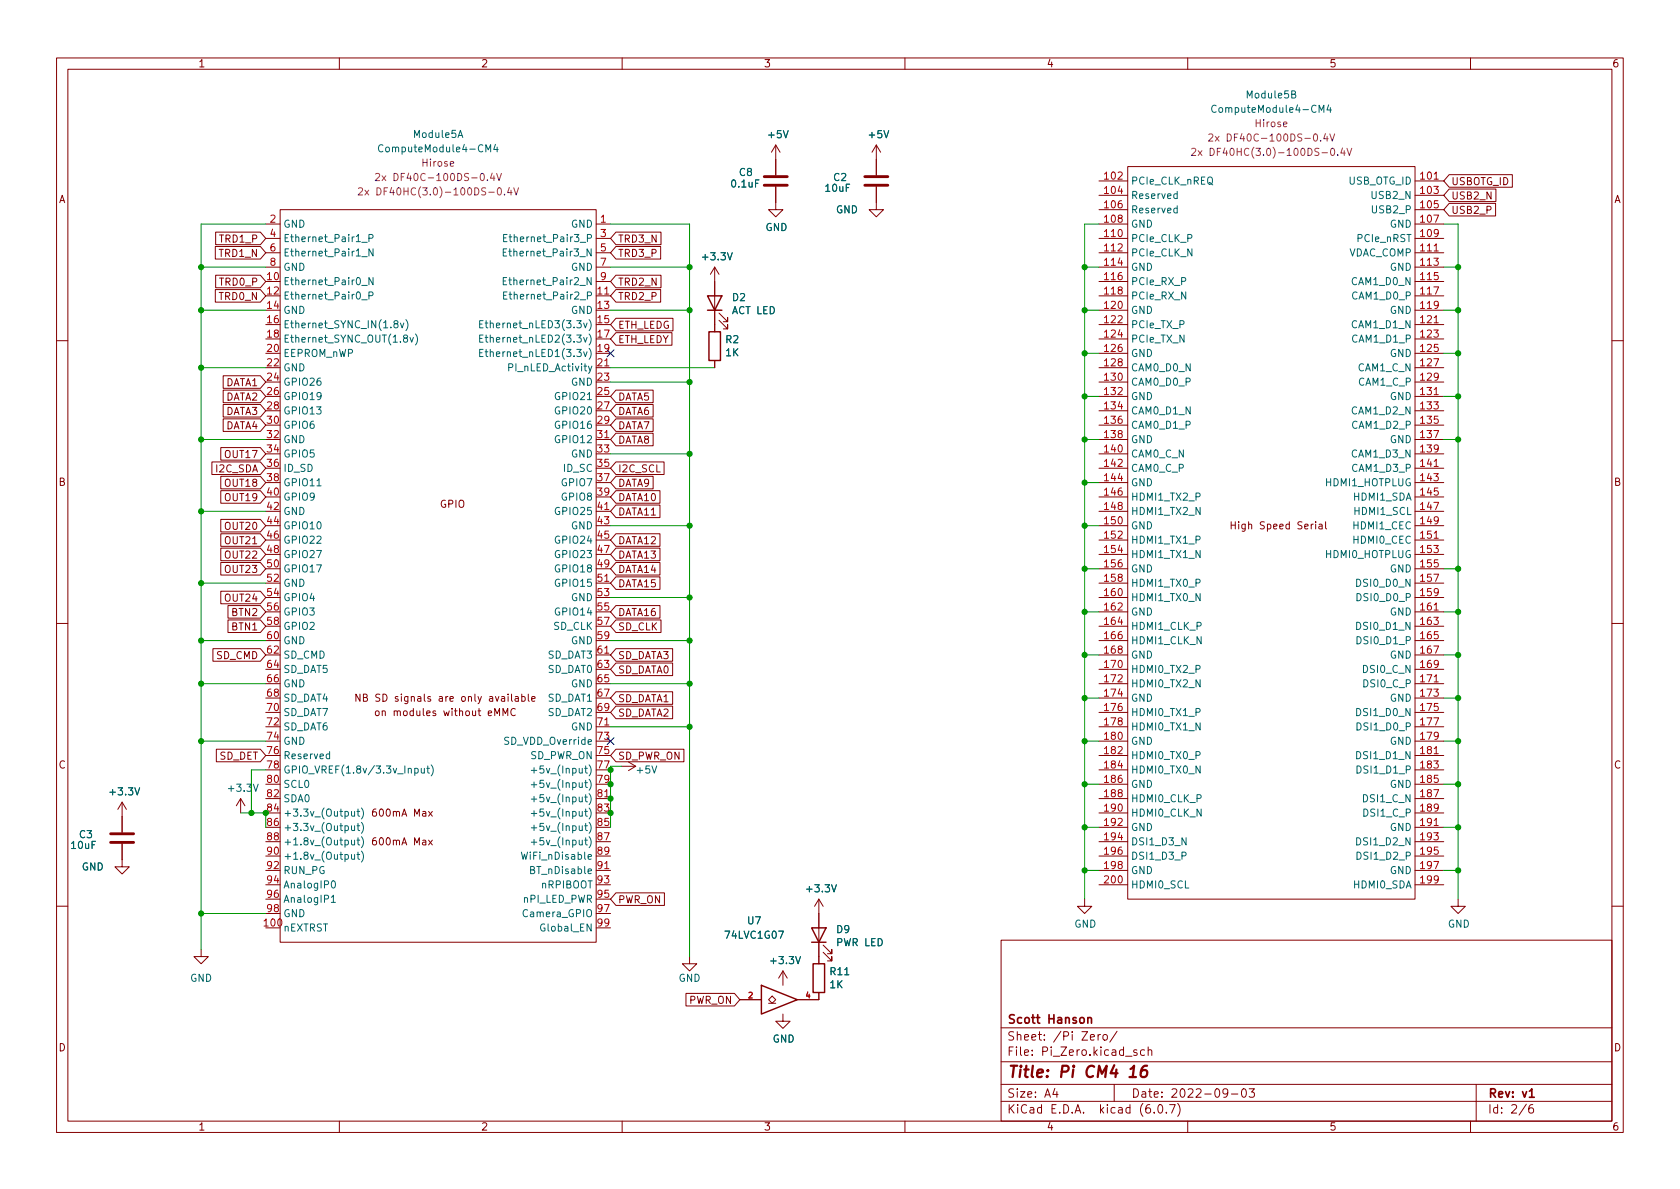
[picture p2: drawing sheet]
<svg xmlns="http://www.w3.org/2000/svg" width="297mm" height="210mm" viewBox="0 0 297 210" stroke-linecap="round" stroke-linejoin="round" font-family="sans-serif">
<defs><g id="words">
<text font-size="2.8" fill="#840000" x="178" y="190.6">Title: Pi CM4 16</text>
<g font-size="2.1" fill="#840000">
<text x="178" y="184">Sheet: /Pi Zero/</text>
<text x="178" y="181">Scott Hanson</text>
<text x="178" y="186.7">File: Pi_Zero.kicad_sch</text>
<text x="178" y="196.9">KiCad E.D.A. kicad (6.0.7)</text>
<text x="178" y="194.1">Size: A4</text>
<text x="200" y="194.1">Date: 2022-09-03</text>
<text x="263" y="194.1">Rev: v1</text>
<text x="263" y="196.9">Id: 2/6</text>
</g>
<g font-size="1.8" fill="#840000">
<text x="35" y="11.9">1</text>
<text x="85" y="11.9">2</text>
<text x="135" y="11.9">3</text>
<text x="185" y="11.9">4</text>
<text x="235" y="11.9">5</text>
<text x="285" y="11.9">6</text>
<text x="10.3" y="35.9">A</text>
<text x="256.5" y="32.7">USBOTG_ID</text>
<text x="256.5" y="35.3">USB2_N</text>
<text x="285.3" y="35.9">A</text>
<text x="256.5" y="37.8">USB2_P</text>
<text x="38.8" y="45.4">TRD1_N</text>
<text x="38.9" y="42.9">TRD1_P</text>
<text x="109.2" y="42.9">TRD3_N</text>
<text x="109.2" y="45.4">TRD3_P</text>
<text x="38.8" y="53">TRD0_N</text>
<text x="38.9" y="50.5">TRD0_P</text>
<text x="109.2" y="50.5">TRD2_N</text>
<text x="109.2" y="53">TRD2_P</text>
<text x="109.2" y="58.1">ETH_LEDG</text>
<text x="109.2" y="60.7">ETH_LEDY</text>
<text x="39.8" y="68.3">DATA1</text>
<text x="39.8" y="70.8">DATA2</text>
<text x="109.2" y="70.8">DATA5</text>
<text x="39.8" y="75.9">DATA4</text>
<text x="39.8" y="73.4">DATA3</text>
<text x="109.2" y="73.4">DATA6</text>
<text x="109.2" y="75.9">DATA7</text>
<text x="38.3" y="83.5">I2C_SDA</text>
<text x="40" y="81">OUT17</text>
<text x="109.2" y="78.4">DATA8</text>
<text x="109.2" y="83.5">I2C_SCL</text>
<text x="10.3" y="85.9">B</text>
<text x="40" y="88.6">OUT19</text>
<text x="40" y="86.1">OUT18</text>
<text x="77.8" y="89.8">GPIO</text>
<text x="109.2" y="88.6">DATA10</text>
<text x="109.2" y="86.1">DATA9</text>
<text x="285.3" y="85.9">B</text>
<text x="40" y="93.7">OUT20</text>
<text x="109.2" y="91.1">DATA11</text>
<text x="218.5" y="93.6">High Speed Serial</text>
<text x="40" y="98.8">OUT22</text>
<text x="40" y="101.3">OUT23</text>
<text x="40" y="96.2">OUT21</text>
<text x="109.2" y="96.2">DATA12</text>
<text x="109.2" y="98.8">DATA13</text>
<text x="109.2" y="101.3">DATA14</text>
<text x="40" y="106.4">OUT24</text>
<text x="109.2" y="103.8">DATA15</text>
<text x="41.1" y="111.5">BTN1</text>
<text x="41.1" y="108.9">BTN2</text>
<text x="109.2" y="111.5">SD_CLK</text>
<text x="109.2" y="108.9">DATA16</text>
<text x="38.3" y="116.5">SD_CMD</text>
<text x="109.2" y="116.5">SD_DATA3</text>
<text x="109.2" y="119.1">SD_DATA0</text>
<text x="65.1" y="124.1">NB SD signals are only available</text>
<text x="109.2" y="124.2">SD_DATA1</text>
<text x="67.5" y="126.6">on modules without eMMC</text>
<text x="109.2" y="126.7">SD_DATA2</text>
<text x="10.3" y="135.9">C</text>
<text x="38.7" y="134.3">SD_DET</text>
<text x="109.2" y="134.3">SD_PWR_ON</text>
<text x="285.3" y="135.9">C</text>
<text x="66.3" y="149.5">600mA Max</text>
<text x="66.3" y="144.4">600mA Max</text>
<text x="109.2" y="159.7">PWR_ON</text>
<text x="121.8" y="177.5">PWR_ON</text>
<text x="10.3" y="185.9">D</text>
<text x="285.3" y="185.9">D</text>
<text x="35" y="199.9">1</text>
<text x="85" y="199.9">2</text>
<text x="135" y="199.9">3</text>
<text x="185" y="199.9">4</text>
<text x="235" y="199.9">5</text>
<text x="285" y="199.9">6</text>
</g>
<g font-size="1.8" fill="#006464">
<text x="220.6" y="17.4">Module5B</text>
<text x="215.2" y="19.9">ComputeModule4-CM4</text>
<text x="67.9" y="26.9">ComputeModule4-CM4</text>
<text x="73.2" y="24.4">Module5A</text>
<text x="135.9" y="24.4">+5V</text>
<text x="153.7" y="24.4">+5V</text>
<text x="129.4" y="33.1">0.1uF</text>
<text x="130.7" y="31.1">C8</text>
<text x="146" y="33.9">10uF</text>
<text x="147.4" y="32">C2</text>
<text x="199.9" y="32.6">PCIe_CLK_nREQ</text>
<text x="199.9" y="35.2">Reserved</text>
<text x="238.4" y="32.6">USB_OTG_ID</text>
<text x="242.7" y="35.2">USB2_N</text>
<text x="50" y="40.3">GND</text>
<text x="101" y="40.3">GND</text>
<text x="135.3" y="40.8">GND</text>
<text x="147.8" y="37.7">GND</text>
<text x="199.9" y="37.7">Reserved</text>
<text x="199.9" y="40.3">GND</text>
<text x="242.8" y="37.7">USB2_P</text>
<text x="245.8" y="40.3">GND</text>
<text x="50" y="42.8">Ethernet_Pair1_P</text>
<text x="50" y="45.3">Ethernet_Pair1_N</text>
<text x="50" y="47.9">GND</text>
<text x="90.2" y="45.3">Ethernet_Pair3_N</text>
<text x="90.3" y="42.8">Ethernet_Pair3_P</text>
<text x="101" y="47.9">GND</text>
<text x="124.4" y="46">+3.3V</text>
<text x="199.9" y="42.8">PCIe_CLK_P</text>
<text x="199.9" y="45.3">PCIe_CLK_N</text>
<text x="199.9" y="47.9">GND</text>
<text x="238.4" y="45.3">VDAC_COMP</text>
<text x="240.1" y="42.8">PCIe_nRST</text>
<text x="245.8" y="47.9">GND</text>
<text x="50" y="50.4">Ethernet_Pair0_N</text>
<text x="50" y="53">Ethernet_Pair0_P</text>
<text x="90.2" y="50.4">Ethernet_Pair2_N</text>
<text x="90.3" y="53">Ethernet_Pair2_P</text>
<text x="129.5" y="53.2">D2</text>
<text x="199.9" y="50.4">PCIe_RX_P</text>
<text x="199.9" y="53">PCIe_RX_N</text>
<text x="239.2" y="50.4">CAM1_D0_N</text>
<text x="239.3" y="53">CAM1_D0_P</text>
<text x="50" y="55.5">GND</text>
<text x="50" y="58">Ethernet_SYNC_IN(1.8v)</text>
<text x="86.5" y="58">Ethernet_nLED3(3.3v)</text>
<text x="101" y="55.5">GND</text>
<text x="129.5" y="55.5">ACT LED</text>
<text x="199.9" y="55.5">GND</text>
<text x="199.9" y="58">PCIe_TX_P</text>
<text x="239.2" y="58">CAM1_D1_N</text>
<text x="245.8" y="55.5">GND</text>
<text x="50" y="60.6">Ethernet_SYNC_OUT(1.8v)</text>
<text x="50" y="63.1">EEPROM_nWP</text>
<text x="50" y="65.7">GND</text>
<text x="86.5" y="60.6">Ethernet_nLED2(3.3v)</text>
<text x="86.5" y="63.1">Ethernet_nLED1(3.3v)</text>
<text x="90.3" y="65.7">PI_nLED_Activity</text>
<text x="128.3" y="60.7">R2</text>
<text x="128.3" y="63">1K</text>
<text x="199.9" y="60.6">PCIe_TX_N</text>
<text x="199.9" y="63.1">GND</text>
<text x="199.9" y="65.7">CAM0_D0_N</text>
<text x="239.3" y="60.6">CAM1_D1_P</text>
<text x="240.1" y="65.7">CAM1_C_N</text>
<text x="245.8" y="63.1">GND</text>
<text x="50" y="68.2">GPIO26</text>
<text x="50" y="70.7">GPIO19</text>
<text x="98.5" y="70.7">GPIO21</text>
<text x="101" y="68.2">GND</text>
<text x="199.9" y="68.2">CAM0_D0_P</text>
<text x="199.9" y="70.7">GND</text>
<text x="240.2" y="68.2">CAM1_C_P</text>
<text x="245.8" y="70.7">GND</text>
<text x="50" y="73.3">GPIO13</text>
<text x="50" y="75.8">GPIO6</text>
<text x="98.5" y="73.3">GPIO20</text>
<text x="98.5" y="75.8">GPIO16</text>
<text x="199.9" y="73.3">CAM0_D1_N</text>
<text x="199.9" y="75.8">CAM0_D1_P</text>
<text x="239.2" y="73.3">CAM1_D2_N</text>
<text x="239.3" y="75.8">CAM1_D2_P</text>
<text x="50" y="78.4">GND</text>
<text x="50" y="80.9">GPIO5</text>
<text x="50" y="83.4">ID_SD</text>
<text x="98.5" y="78.4">GPIO12</text>
<text x="99.7" y="83.4">ID_SC</text>
<text x="101" y="80.9">GND</text>
<text x="199.9" y="78.4">GND</text>
<text x="199.9" y="80.9">CAM0_C_N</text>
<text x="199.9" y="83.4">CAM0_C_P</text>
<text x="239.2" y="80.9">CAM1_D3_N</text>
<text x="239.3" y="83.4">CAM1_D3_P</text>
<text x="245.8" y="78.4">GND</text>
<text x="50" y="86">GPIO11</text>
<text x="50" y="88.5">GPIO9</text>
<text x="99.5" y="86">GPIO7</text>
<text x="99.5" y="88.5">GPIO8</text>
<text x="199.9" y="86">GND</text>
<text x="199.9" y="88.5">HDMI1_TX2_P</text>
<text x="234.5" y="86">HDMI1_HOTPLUG</text>
<text x="239.5" y="88.5">HDMI1_SDA</text>
<text x="50" y="91.1">GND</text>
<text x="50" y="93.6">GPIO10</text>
<text x="98.5" y="91.1">GPIO25</text>
<text x="101" y="93.6">GND</text>
<text x="199.9" y="91.1">HDMI1_TX2_N</text>
<text x="199.9" y="93.6">GND</text>
<text x="239.5" y="93.6">HDMI1_CEC</text>
<text x="239.7" y="91.1">HDMI1_SCL</text>
<text x="50" y="96.1">GPIO22</text>
<text x="50" y="98.7">GPIO27</text>
<text x="50" y="101.2">GPIO17</text>
<text x="98.5" y="96.1">GPIO24</text>
<text x="98.5" y="98.7">GPIO23</text>
<text x="98.5" y="101.2">GPIO18</text>
<text x="199.9" y="96.1">HDMI1_TX1_P</text>
<text x="199.9" y="98.7">HDMI1_TX1_N</text>
<text x="199.9" y="101.2">GND</text>
<text x="234.5" y="98.7">HDMI0_HOTPLUG</text>
<text x="239.5" y="96.1">HDMI0_CEC</text>
<text x="245.8" y="101.2">GND</text>
<text x="50" y="103.8">GND</text>
<text x="50" y="106.3">GPIO4</text>
<text x="98.5" y="103.8">GPIO15</text>
<text x="101" y="106.3">GND</text>
<text x="199.9" y="103.8">HDMI1_TX0_P</text>
<text x="199.9" y="106.3">HDMI1_TX0_N</text>
<text x="240.2" y="103.8">DSI0_D0_N</text>
<text x="240.3" y="106.3">DSI0_D0_P</text>
<text x="50" y="108.8">GPIO3</text>
<text x="50" y="111.4">GPIO2</text>
<text x="50" y="113.9">GND</text>
<text x="97.8" y="111.4">SD_CLK</text>
<text x="98.5" y="108.8">GPIO14</text>
<text x="101" y="113.9">GND</text>
<text x="199.9" y="108.8">GND</text>
<text x="199.9" y="111.4">HDMI1_CLK_P</text>
<text x="199.9" y="113.9">HDMI1_CLK_N</text>
<text x="240.2" y="111.4">DSI0_D1_N</text>
<text x="240.3" y="113.9">DSI0_D1_P</text>
<text x="245.8" y="108.8">GND</text>
<text x="50" y="116.5">SD_CMD</text>
<text x="50" y="119">SD_DAT5</text>
<text x="96.8" y="116.5">SD_DAT3</text>
<text x="96.8" y="119">SD_DAT0</text>
<text x="199.9" y="116.5">GND</text>
<text x="199.9" y="119">HDMI0_TX2_P</text>
<text x="241.2" y="119">DSI0_C_N</text>
<text x="245.8" y="116.5">GND</text>
<text x="50" y="121.5">GND</text>
<text x="50" y="124.1">SD_DAT4</text>
<text x="96.8" y="124.1">SD_DAT1</text>
<text x="101" y="121.5">GND</text>
<text x="199.9" y="121.5">HDMI0_TX2_N</text>
<text x="199.9" y="124.1">GND</text>
<text x="241.3" y="121.5">DSI0_C_P</text>
<text x="245.8" y="124.1">GND</text>
<text x="50" y="126.6">SD_DAT7</text>
<text x="50" y="129.2">SD_DAT6</text>
<text x="50" y="131.7">GND</text>
<text x="89.5" y="131.7">SD_VDD_Override</text>
<text x="96.8" y="126.6">SD_DAT2</text>
<text x="101" y="129.2">GND</text>
<text x="199.9" y="126.6">HDMI0_TX1_P</text>
<text x="199.9" y="129.2">HDMI0_TX1_N</text>
<text x="199.9" y="131.7">GND</text>
<text x="240.2" y="126.6">DSI1_D0_N</text>
<text x="240.3" y="129.2">DSI1_D0_P</text>
<text x="245.8" y="131.7">GND</text>
<text x="50" y="134.2">Reserved</text>
<text x="50" y="136.8">GPIO_VREF(1.8v/3.3v_Input)</text>
<text x="93.7" y="134.2">SD_PWR_ON</text>
<text x="95.4" y="136.8">+5v_(Input)</text>
<text x="112.7" y="136.8">+5V</text>
<text x="199.9" y="134.2">HDMI0_TX0_P</text>
<text x="199.9" y="136.8">HDMI0_TX0_N</text>
<text x="240.2" y="134.2">DSI1_D1_N</text>
<text x="240.3" y="136.8">DSI1_D1_P</text>
<text x="19.6" y="140.6">+3.3V</text>
<text x="40.6" y="140">+3.3V</text>
<text x="50" y="139.3">SCL0</text>
<text x="50" y="141.9">SDA0</text>
<text x="95.4" y="139.3">+5v_(Input)</text>
<text x="95.4" y="141.9">+5v_(Input)</text>
<text x="199.9" y="139.3">GND</text>
<text x="199.9" y="141.9">HDMI0_CLK_P</text>
<text x="241.2" y="141.9">DSI1_C_N</text>
<text x="245.8" y="139.3">GND</text>
<text x="14.1" y="148.2">C3</text>
<text x="50" y="144.4">+3.3v_(Output)</text>
<text x="50" y="146.9">+3.3v_(Output)</text>
<text x="50" y="149.5">+1.8v_(Output)</text>
<text x="95.4" y="144.4">+5v_(Input)</text>
<text x="95.4" y="146.9">+5v_(Input)</text>
<text x="95.4" y="149.5">+5v_(Input)</text>
<text x="199.9" y="144.4">HDMI0_CLK_N</text>
<text x="199.9" y="146.9">GND</text>
<text x="199.9" y="149.5">DSI1_D3_N</text>
<text x="240.2" y="149.5">DSI1_D2_N</text>
<text x="241.3" y="144.4">DSI1_C_P</text>
<text x="245.8" y="146.9">GND</text>
<text x="12.7" y="150.1">10uF</text>
<text x="14.4" y="153.9">GND</text>
<text x="50" y="152">+1.8v_(Output)</text>
<text x="50" y="154.6">RUN_PG</text>
<text x="92.8" y="152">WiFi_nDisable</text>
<text x="94.2" y="154.6">BT_nDisable</text>
<text x="199.9" y="152">DSI1_D3_P</text>
<text x="199.9" y="154.6">GND</text>
<text x="240.3" y="152">DSI1_D2_P</text>
<text x="245.8" y="154.6">GND</text>
<text x="50" y="157.1">AnalogIP0</text>
<text x="50" y="159.6">AnalogIP1</text>
<text x="92.5" y="159.6">nPI_LED_PWR</text>
<text x="95.8" y="157.1">nRPIBOOT</text>
<text x="142.8" y="157.8">+3.3V</text>
<text x="199.9" y="157.1">HDMI0_SCL</text>
<text x="239.5" y="157.1">HDMI0_SDA</text>
<text x="50" y="164.7">nEXTRST</text>
<text x="50" y="162.2">GND</text>
<text x="93" y="162.2">Camera_GPIO</text>
<text x="96" y="164.7">Global_EN</text>
<text x="128.4" y="166">74LVC1G07</text>
<text x="132.2" y="163.4">U7</text>
<text x="147.9" y="165">D9</text>
<text x="148" y="167.3">PWR LED</text>
<text x="189.9" y="164">GND</text>
<text x="256" y="164">GND</text>
<text x="33.6" y="173.6">GND</text>
<text x="120" y="173.6">GND</text>
<text x="136.5" y="170.5">+3.3V</text>
<text x="146.9" y="172.4">R11</text>
<text x="146.7" y="174.7">1K</text>
<text x="136.6" y="184.3">GND</text>
</g>
<g font-size="1.8" fill="#840084">
<text x="222" y="22.5">Hirose</text>
<text x="74.7" y="29.5">Hirose</text>
<text x="213.2" y="27.6">2x DF40HC(3.0)-100DS-0.4V</text>
<text x="215.6" y="25">2x DF40C-100DS-0.4V</text>
<text x="65.9" y="34.5">2x DF40HC(3.0)-100DS-0.4V</text>
<text x="68.3" y="32">2x DF40C-100DS-0.4V</text>
</g>
<g font-size="1.8" fill="#a90000">
<text x="195.4" y="31.7">102</text>
<text x="195.4" y="34.3">104</text>
<text x="251.3" y="31.7">101</text>
<text x="251.3" y="34.3">103</text>
<text x="47.8" y="39.4">2</text>
<text x="47.8" y="41.9">4</text>
<text x="106.2" y="39.4">1</text>
<text x="106.2" y="41.9">3</text>
<text x="195.4" y="36.8">106</text>
<text x="195.4" y="39.4">108</text>
<text x="195.4" y="41.9">110</text>
<text x="251.3" y="36.8">105</text>
<text x="251.3" y="39.4">107</text>
<text x="251.3" y="41.9">109</text>
<text x="47.8" y="44.4">6</text>
<text x="47.8" y="47">8</text>
<text x="106.2" y="44.4">5</text>
<text x="106.2" y="47">7</text>
<text x="195.4" y="44.4">112</text>
<text x="195.4" y="47">114</text>
<text x="251.3" y="44.4">111</text>
<text x="251.3" y="47">113</text>
<text x="47.3" y="49.5">10</text>
<text x="47.3" y="52.1">12</text>
<text x="105.7" y="52.1">11</text>
<text x="106.2" y="49.5">9</text>
<text x="195.4" y="49.5">116</text>
<text x="195.4" y="52.1">118</text>
<text x="251.3" y="49.5">115</text>
<text x="251.3" y="52.1">117</text>
<text x="47.3" y="54.6">14</text>
<text x="47.3" y="57.1">16</text>
<text x="47.3" y="59.7">18</text>
<text x="105.7" y="54.6">13</text>
<text x="105.7" y="57.1">15</text>
<text x="105.7" y="59.7">17</text>
<text x="195.4" y="54.6">120</text>
<text x="195.4" y="57.1">122</text>
<text x="195.4" y="59.7">124</text>
<text x="251.3" y="54.6">119</text>
<text x="251.3" y="57.1">121</text>
<text x="251.3" y="59.7">123</text>
<text x="47.3" y="62.2">20</text>
<text x="47.3" y="64.8">22</text>
<text x="105.7" y="62.2">19</text>
<text x="105.7" y="64.8">21</text>
<text x="195.4" y="62.2">126</text>
<text x="195.4" y="64.8">128</text>
<text x="251.3" y="62.2">125</text>
<text x="251.3" y="64.8">127</text>
<text x="47.3" y="67.3">24</text>
<text x="47.3" y="69.8">26</text>
<text x="105.7" y="67.3">23</text>
<text x="105.7" y="69.8">25</text>
<text x="195.4" y="67.3">130</text>
<text x="195.4" y="69.8">132</text>
<text x="251.3" y="67.3">129</text>
<text x="251.3" y="69.8">131</text>
<text x="47.3" y="72.4">28</text>
<text x="47.3" y="74.9">30</text>
<text x="47.3" y="77.5">32</text>
<text x="105.7" y="72.4">27</text>
<text x="105.7" y="74.9">29</text>
<text x="105.7" y="77.5">31</text>
<text x="195.4" y="72.4">134</text>
<text x="195.4" y="74.9">136</text>
<text x="195.4" y="77.5">138</text>
<text x="251.3" y="72.4">133</text>
<text x="251.3" y="74.9">135</text>
<text x="251.3" y="77.5">137</text>
<text x="47.3" y="80">34</text>
<text x="47.3" y="82.5">36</text>
<text x="105.7" y="80">33</text>
<text x="105.7" y="82.5">35</text>
<text x="195.4" y="80">140</text>
<text x="195.4" y="82.5">142</text>
<text x="251.3" y="80">139</text>
<text x="251.3" y="82.5">141</text>
<text x="47.3" y="85.1">38</text>
<text x="47.3" y="87.6">40</text>
<text x="105.7" y="85.1">37</text>
<text x="105.7" y="87.6">39</text>
<text x="195.4" y="85.1">144</text>
<text x="195.4" y="87.6">146</text>
<text x="251.3" y="85.1">143</text>
<text x="251.3" y="87.6">145</text>
<text x="47.3" y="90.2">42</text>
<text x="47.3" y="92.7">44</text>
<text x="47.3" y="95.2">46</text>
<text x="105.7" y="90.2">41</text>
<text x="105.7" y="92.7">43</text>
<text x="105.7" y="95.2">45</text>
<text x="195.4" y="90.2">148</text>
<text x="195.4" y="92.7">150</text>
<text x="195.4" y="95.2">152</text>
<text x="251.3" y="90.2">147</text>
<text x="251.3" y="92.7">149</text>
<text x="251.3" y="95.2">151</text>
<text x="47.3" y="97.8">48</text>
<text x="47.3" y="100.3">50</text>
<text x="105.7" y="97.8">47</text>
<text x="105.7" y="100.3">49</text>
<text x="195.4" y="97.8">154</text>
<text x="195.4" y="100.3">156</text>
<text x="251.3" y="97.8">153</text>
<text x="251.3" y="100.3">155</text>
<text x="47.3" y="102.9">52</text>
<text x="47.3" y="105.4">54</text>
<text x="47.3" y="107.9">56</text>
<text x="105.7" y="102.9">51</text>
<text x="105.7" y="105.4">53</text>
<text x="105.7" y="107.9">55</text>
<text x="195.4" y="102.9">158</text>
<text x="195.4" y="105.4">160</text>
<text x="195.4" y="107.9">162</text>
<text x="251.3" y="102.9">157</text>
<text x="251.3" y="105.4">159</text>
<text x="251.3" y="107.9">161</text>
<text x="47.3" y="110.5">58</text>
<text x="47.3" y="113">60</text>
<text x="105.7" y="110.5">57</text>
<text x="105.7" y="113">59</text>
<text x="195.4" y="110.5">164</text>
<text x="195.4" y="113">166</text>
<text x="251.3" y="110.5">163</text>
<text x="251.3" y="113">165</text>
<text x="47.3" y="115.6">62</text>
<text x="47.3" y="118.1">64</text>
<text x="105.7" y="115.6">61</text>
<text x="105.7" y="118.1">63</text>
<text x="195.4" y="115.6">168</text>
<text x="195.4" y="118.1">170</text>
<text x="251.3" y="115.6">167</text>
<text x="251.3" y="118.1">169</text>
<text x="47.3" y="120.6">66</text>
<text x="47.3" y="123.2">68</text>
<text x="47.3" y="125.7">70</text>
<text x="105.7" y="120.6">65</text>
<text x="105.7" y="123.2">67</text>
<text x="105.7" y="125.7">69</text>
<text x="195.4" y="120.6">172</text>
<text x="195.4" y="123.2">174</text>
<text x="195.4" y="125.7">176</text>
<text x="251.3" y="120.6">171</text>
<text x="251.3" y="123.2">173</text>
<text x="251.3" y="125.7">175</text>
<text x="47.3" y="128.3">72</text>
<text x="47.3" y="130.8">74</text>
<text x="105.7" y="128.3">71</text>
<text x="105.7" y="130.8">73</text>
<text x="195.4" y="128.3">178</text>
<text x="195.4" y="130.8">180</text>
<text x="251.3" y="128.3">177</text>
<text x="251.3" y="130.8">179</text>
<text x="47.3" y="133.3">76</text>
<text x="47.3" y="135.9">78</text>
<text x="105.7" y="133.3">75</text>
<text x="195.4" y="133.3">182</text>
<text x="195.4" y="135.9">184</text>
<text x="251.3" y="133.3">181</text>
<text x="251.3" y="135.9">183</text>
<text x="47.3" y="138.4">80</text>
<text x="47.3" y="141">82</text>
<text x="47.3" y="143.5">84</text>
<text x="105.7" y="138.4">79</text>
<text x="105.7" y="141">81</text>
<text x="105.7" y="143.5">83</text>
<text x="195.4" y="138.4">186</text>
<text x="195.4" y="141">188</text>
<text x="195.4" y="143.5">190</text>
<text x="251.3" y="138.4">185</text>
<text x="251.3" y="141">187</text>
<text x="251.3" y="143.5">189</text>
<text x="47.3" y="146">86</text>
<text x="47.3" y="148.6">88</text>
<text x="105.7" y="146">85</text>
<text x="105.7" y="148.6">87</text>
<text x="195.4" y="146">192</text>
<text x="195.4" y="148.6">194</text>
<text x="251.3" y="146">191</text>
<text x="251.3" y="148.6">193</text>
<text x="47.3" y="151.1">90</text>
<text x="47.3" y="153.7">92</text>
<text x="105.7" y="151.1">89</text>
<text x="105.7" y="153.7">91</text>
<text x="195.4" y="151.1">196</text>
<text x="195.4" y="153.7">198</text>
<text x="251.3" y="151.1">195</text>
<text x="251.3" y="153.7">197</text>
<text x="47.3" y="156.2">94</text>
<text x="47.3" y="158.7">96</text>
<text x="47.3" y="161.3">98</text>
<text x="105.7" y="156.2">93</text>
<text x="105.7" y="158.7">95</text>
<text x="105.7" y="161.3">97</text>
<text x="195.4" y="156.2">200</text>
<text x="251.3" y="156.2">199</text>
<text x="46.8" y="163.8">100</text>
<text x="105.7" y="163.8">99</text>
</g>
<text font-size="1.8" fill="#009600" x="105.7" y="135.9">77</text>
<g font-size="1.4" fill="#a90000">
<text x="132.3" y="176.5">2</text>
<text x="142.5" y="176.5">4</text>
</g>
</g></defs>
<g fill="none" stroke="#840000" stroke-width=".18">
<path d="M10 10.2h277v190.1h-277zM12 12.2h273v186.1h-273zM60 10.2v2M110 10.2v2M160 10.2v2M210 10.2v2M260 10.2v2M47 39.6h2.5M49.5 37.1h55.9v129.5h-55.9zM105.4 39.6h2.5M137.2 33v4.1h1.2l-1.2 1.2-1.3-1.2h1.3M137.2 25.6v5.4"/>
<path d="M137.2 25.6l-.8 1.3M137.2 25.6l.7 1.3M154.9 33v4.1h1.3l-1.3 1.2-1.2-1.2h1.2M154.9 25.6l-.7 1.3M154.9 25.6v5.4M154.9 25.6l.8 1.3M194.3 32h5.1M194.3 34.5h5.1M194.3 37.1h5.1M194.3 39.6h5.1M199.4 29.5h50.8v129.5h-50.8zM250.2 32h5.1"/>
<path d="M250.2 34.5h5.1M250.2 37.1h5.1M250.2 39.6h5.1M256.2 30.9h11.2v2.2h-11.2l-.9-1.1zM256.2 33.4h8.3v2.2h-8.3l-.9-1.1zM256.2 36h8.2v2.2h-8.2l-.9-1.1zM38.1 51.2h7.9l1 1.1-1 1.1h-7.9zM38.1 43.6h7.9l1 1.1-1 1.1h-7.9zM38.1 48.7h7.9l1 1.1-1 1.1h-7.9zM38.1 41h7.9l1 1.2-1 1.1h-7.9zM47 42.2h2.5M47 44.7h2.5"/>
<path d="M47 47.2h2.5M105.4 42.2h2.5M105.4 44.7h2.5M105.4 47.2h2.5M105.4 49.8h2.5M105.4 52.3h2.5M108.9 56.3h10.1v2.2h-10.1l-1-1.1zM108.9 41h8v2.3h-8l-1-1.1zM108.9 43.6h7.9v2.2h-7.9l-1-1.1zM108.9 48.7h8v2.2h-8l-1-1.1zM108.9 51.2h7.9v2.2h-7.9l-1-1.1zM108.9 58.8h9.9v2.2h-9.9l-1-1.1z"/>
<path d="M126.4 47.2l-.8 1.3M126.4 47.2v11.5M126.4 47.2l.7 1.3M127.1 56.6l1.6 1.6v-.8v.8h-.8M127.1 55.4l1.6 1.5v-.8v.8h-.8M194.3 42.2h5.1M194.3 44.7h5.1M194.3 47.2h5.1M194.3 49.8h5.1M194.3 52.3h5.1M194.3 54.9h5.1M194.3 57.4h5.1"/>
<path d="M194.3 59.9h5.1M250.2 42.2h5.1M250.2 44.7h5.1M250.2 47.2h5.1M250.2 49.8h5.1M250.2 52.3h5.1M250.2 54.9h5.1M250.2 57.4h5.1M250.2 59.9h5.1M10 60.2h2M39 79.1h7l1 1.2-1 1.1h-7zM39.5 66.4h6.5l1 1.2-1 1.1h-6.5z"/>
<path d="M39.5 69h6.5l1 1.1-1 1.1h-6.5zM39.5 74.1h6.5l1 1.1-1 1.1h-6.5zM39.5 71.5h6.5l1 1.1-1 1.1h-6.5zM105.4 65h2.5M105.4 77.7h2.5M108.9 71.5h6.6v2.2h-6.6l-1-1.1zM108.9 76.6h6.6v2.2h-6.6l-1-1.1zM108.9 69h6.6v2.2h-6.6l-1-1.1zM108.9 74.1h6.6v2.2h-6.6l-1-1.1zM126.4 63.7v1.3M194.3 62.5h5.1M194.3 65h5.1"/>
<path d="M194.3 67.6h5.1M194.3 70.1h5.1M194.3 72.6h5.1M194.3 75.2h5.1M194.3 77.7h5.1M250.2 62.5h5.1M250.2 65h5.1M250.2 67.6h5.1M250.2 70.1h5.1M250.2 72.6h5.1M250.2 75.2h5.1M250.2 77.7h5.1"/>
<path d="M285 60.2h2M37.5 81.7h8.5l1 1.1-1 1.1h-8.5zM39 86.8h7l1 1.1-1 1.1h-7zM39 84.2h7l1 1.1-1 1.1h-7zM39 96.9h7l1 1.1-1 1.1h-7zM39 99.5h7l1 1.1-1 1.1h-7zM39 91.8h7l1 1.2-1 1.1h-7zM39 94.4h7l1 1.1-1 1.1h-7zM105.4 90.4h2.5M108.9 86.8h7.8v2.2h-7.8l-1-1.1zM108.9 81.7h8.5v2.2h-8.5l-1-1.1zM108.9 84.2h6.6v2.2h-6.6l-1-1.1z"/>
<path d="M108.9 94.4h7.8v2.2h-7.8l-1-1.1zM108.9 96.9h7.8v2.2h-7.8l-1-1.1zM108.9 99.5h7.8v2.2h-7.8l-1-1.1zM108.9 89.3h7.8v2.2h-7.8l-1-1.1zM194.3 80.3h5.1M194.3 82.8h5.1M194.3 85.3h5.1M194.3 87.9h5.1M194.3 90.4h5.1M194.3 93h5.1M194.3 95.5h5.1M194.3 98h5.1"/>
<path d="M217.7 92.3v1.2M217.7 92.9h.7M233.2 92.7h.5l.1 .8M233.8 93h-.5l-.1 .2 .1 .3h.5M234.4 92.3v1.1l.2 .1M250.2 80.3h5.1M250.2 82.8h5.1M250.2 85.3h5.1M250.2 87.9h5.1M250.2 90.4h5.1M250.2 93h5.1M250.2 95.5h5.1"/>
<path d="M250.2 98h5.1M10 110.2h2M37.6 114.7h8.4l1 1.1-1 1.1h-8.4zM39 104.5h7l1 1.2-1 1.1h-7zM40.3 109.6h5.7l1 1.1-1 1.1h-5.7zM40.3 107.1h5.7l1 1.1-1 1.1h-5.7zM105.4 103.1h2.5M105.4 115.8h2.5M108.9 109.6h8v2.2h-8l-1-1.1zM108.9 114.7h10v2.2h-10l-1-1.1zM108.9 107.1h7.8v2.2h-7.8l-1-1.1zM108.9 117.2h10v2.3h-10l-1-1.1z"/>
<path d="M108.9 102h7.8v2.2h-7.8l-1-1.1zM194.3 100.6h5.1M194.3 103.1h5.1M194.3 105.7h5.1M194.3 108.2h5.1M194.3 110.7h5.1M194.3 113.3h5.1M194.3 115.8h5.1M194.3 118.4h5.1M250.2 100.6h5.1M250.2 103.1h5.1M250.2 105.7h5.1"/>
<path d="M250.2 108.2h5.1M250.2 110.7h5.1M250.2 113.3h5.1M250.2 115.8h5.1M250.2 118.4h5.1M285 110.2h2M38.3 132.5h7.7l1 1.1-1 1.1h-7.7zM63.7 122.7v1.3l-.8-1.3v1.3M64.3 123.3h.5l.1-.2v-.2l-.6-.2v1.3h.4l.2-.1 .1-.3-.3-.3M66.4 125.8l.2-.1 .4 .1v.5l-.1 .2-.3 .1-.2-.2zM88.9 126.6v-1.3l.5 .9 .4-.9v1.3M91.1 123.2h.5l.1 .8"/>
<path d="M91.1 125.4a.6 .6 0 0 0-.8 .4 .6 .6 0 0 0 .6 .8l.2-.2M91.7 123.5h-.5l-.2 .2 .2 .3h.5M92.3 123.2h.3l.3 .2-.2 .6h-.4M92.3 122.7v1.3M93.4 122.7v1.1l.2 .2M94 123.6l.6-.1v-.3h-.4l-.2 .1 .1 .7h.5M105.4 128.5h2.5M108.9 132.5h12v2.2h-12l-1-1.1zM108.9 122.3h10v2.2h-10l-1-1.1zM108.9 124.9h10v2.2h-10l-1-1.1zM109.9 135.5h2.5M111.1 134.7l1.3 .8"/>
<path d="M112.4 135.5l-1.3 .8M194.3 120.9h5.1M194.3 123.4h5.1M194.3 126h5.1M194.3 128.5h5.1M194.3 131.1h5.1M194.3 133.6h5.1M194.3 136.1h5.1M194.3 138.7h5.1M250.2 120.9h5.1M250.2 123.4h5.1M250.2 126h5.1"/>
<path d="M250.2 128.5h5.1M250.2 131.1h5.1M250.2 133.6h5.1M250.2 136.1h5.1M250.2 138.7h5.1M21.6 149.2v4.1h1.3l-1.3 1.3-1.3-1.3h1.3M21.6 141.9v5.3M21.6 141.9l-.8 1.2M21.6 141.9l.8 1.2M42.5 141.2l-.7 1.3M42.5 141.2v2.6M42.5 141.2l.8 1.3"/>
<path d="M75.8 148.6l.6 .8M75.8 143.5l.6 .8M76.4 148.6l-.6 .8M76.4 143.5l-.6 .8M105.4 141.2h2.5M105.4 153.9h2.5M108.9 157.9h8.6v2.2h-8.6l-1-1.1zM144.8 159v11.4M144.8 159l-.8 1.3M144.8 159l.7 1.3M191.8 159v1.3h1.2l-1.2 1.2-1.3-1.2h1.3M194.3 141.2h5.1"/>
<path d="M194.3 143.8h5.1M194.3 146.3h5.1M194.3 148.8h5.1M194.3 151.4h5.1M194.3 153.9h5.1M194.3 156.5h5.1M250.2 141.2h5.1M250.2 143.8h5.1M250.2 146.3h5.1M250.2 148.8h5.1M250.2 151.4h5.1M250.2 153.9h5.1"/>
<path d="M250.2 156.5h5.1M257.8 159v1.3h1.3l-1.3 1.2-1.3-1.2h1.3M10 160.2h2M35.6 167.9v1.3h1.2l-1.2 1.2-1.3-1.2h1.3M121.3 175.7h8.6l.9 1.1-.9 1.1h-8.6zM121.9 169.2v1.2h1.3l-1.3 1.3-1.3-1.3h1.3M130.8 176.8h3.8M135.9 176.8l.6-.7 .7 .7-.7 .6zM135.9 177.4h1.3M138.4 179.3v1.3h1.3l-1.3 1.3-1.2-1.3h1.2M138.4 171.7l-.7 1.3M138.4 171.7v2.5"/>
<path d="M138.4 171.7l.8 1.3M144.8 175.5v1.3h-3.8M145.5 168.4l1.6 1.5v-.7v.7h-.8M145.5 167.1l1.6 1.6v-.8v.8h-.8M177 166.3h108v32h-108zM285 160.2h2M60 198.3v2M110 198.3v2M160 198.3v2M177 194.8h108M177 191.8h108M177 187.8h108"/>
<path d="M177 181.8h108M186.5 192.5l-.4 1h1M186.9 193v1M192.8 183.4l.7-.1-.1-.3-.4-.1-.2 .2 .1 .8h.5M194.1 182.9v1M194.6 182.9l-.3 .1-.2 .2M195.1 183.1l.2-.2 .4 .2 .1 .5-.2 .3h-.3l-.2-.1zM197 191.8v3M197.5 182.4l-1.3 1.9M201 185.7l-.4-.1-.2 .2 .1 .3 .5 .1v.4h-.6M202.4 185.7l-.5-.1-.3 .3v.4l.2 .3h.6M203 185.8l.2-.2 .4 .1v.9"/>
<path d="M203 185.1v1.5M204.1 196.7v.1M204.9 195.4l.2-.1a.81 .81 0 0 1 .6 .7 .81 .81 0 0 1-.3 .8h-.2a.81 .81 0 0 1-.6-.6 .81 .81 0 0 1 .3-.8zM206.2 196.7v.1M206.8 195.3h1l-.7 1.5M208.2 195.1a1.72 1.72 0 0 1 0 2.3M210 198.3v2M217.1 193.2l-.3 .3h-.3l-.3-.3 .2-.6 .4-.1 .2 .2a.99 .99 0 0 1-.4 1.3h-.2M217.7 193.5h1.2M219.7 192.6l.2-.1a.81 .81 0 0 1 .5 .7 .81 .81 0 0 1-.3 .8h-.1a.81 .81 0 0 1-.6-.6 .81 .81 0 0 1 .3-.8zM220.9 192.5h.9l-.5 .6 .4 .1v.7l-.2 .1h-.4l-.2-.1M260 198.3v2"/>
<path d="M261 191.8v6.5M269.9 195.3l-1.3 1.9M271 195.3a.6 .6 0 0 0-.7 .7v.5l.1 .3h.5l.2-.1 .1-.5-.2-.2-.4-.1-.3 .3"/>
</g>
<path d="M192.3 179.9v1M192.3 180.1l.3-.2 .3 .1 .1 .9M270.4 193l.4-.5v1.5M270.4 194h.9" fill="none" stroke="#840000" stroke-width=".3"/>
<path d="M199.7 190.5h1.1M199.9 189l.6-.5-.2 2M202.8 188.5a.91 .91 0 0 0-1 .8l-.1 .8 .1 .3a.66 .66 0 0 0 1-.3l.1-.5-.2-.3a.66 .66 0 0 0-1 .3" fill="none" stroke="#840000" stroke-width=".4"/>
<path d="M125.1 52.3h2.5l-1.2 2.6zM125.1 54.9h2.5M125.3 58.7h2.1v5h-2.1zM134.6 174.2l6.4 2.6-6.4 2.5zM143.5 164.1h2.5l-1.2 2.5zM143.5 166.6h2.5M143.8 170.4h2v5.1h-2z" fill="none" stroke="#840000" stroke-width=".25"/>
<g fill="none" stroke="#006464" stroke-width=".18">
<path d="M215 18.7a.6 .6 0 0 0-.8 .4 .6 .6 0 0 0 .6 .8l.2-.1M228.4 16.7l.5-.1 .2-.2-.1-.2-.6-.1v1.2h.5l.2-.1v-.3l-.3-.2M233.2 19.9v-1.3l.4 .9 .5-.9v1.3M234.9 18.5l-.3 .9h.8M235.2 19v.9M67.7 25.7a.6 .6 0 0 0-.8 .4 .6 .6 0 0 0 .6 .8l.2-.2M81 24.3l.4-1.3 .4 1.3M85.9 26.9v-1.3l.4 .9 .5-.9v1.3M87.6 25.5l-.3 .9h.8M87.9 26v.9M208.1 34.3h-.3l-.3 .2 .2 .6h.4M208.1 36.9l-.3-.1-.3 .2 .2 .6h.4"/>
<path d="M208.1 33.8v1.3M208.1 36.4v1.3M64 50.5h.9M64 53h.9M64 42.9h.9M64 45.4h.9M65.2 52.3l.6-.1 .2-.2-.1-.3-.7-.1v1.3M65.2 42.1h.6l.2-.2-.1-.3-.7-.1v1.2M66 49.1v1.3l-.8-1.3v1.3M66 44v1.3l-.8-1.3v1.3M70.8 57.1l.3 .9 .3-.9M71.8 56.5a1.46 1.46 0 0 1 0 2"/>
<path d="M72.5 59.7l.3 .8 .3-.8M73.5 59.1a1.46 1.46 0 0 1 0 1.9M84.8 57.3h.4M84.8 59.8h.4M85.4 56.7h-.6v1.3h.6M85.4 59.2h-.6v1.3h.6M85.8 57.1h.5M85.8 59.7h.5M86 56.7v1.1l.3 .2M86 59.2v1.1l.3 .2M89 44.6h.4M89 49.7h.4"/>
<path d="M89 52.2h.5M89 42.1h.5M89.6 44h-.6v1.3h.6M89.6 49.1h-.6v1.3h.6M89.6 51.6h-.6v1.3h.6M89.6 41.5h-.6v1.2h.6M84.8 62.4h.4M85.4 61.8h-.6v1.3h.6M85.8 62.2h.5M86 61.8v1.1l.3 .2M104.6 64.7l-.4 1.2-.2 .1M56 85.9h.8"/>
<path d="M58.3 133.4l-.4-.1-.2 .3 .1 .5h.5M58.3 132.9v1.3M73.3 135.9h.4l.2 .2-.1 .6h-.5M74.5 135.9v.8h.3l.2-.1M75 135.9v.8M75.5 135.9h.4M75.6 135.4v1.1l.3 .2M76.2 135.3a1.46 1.46 0 0 1 0 1.9M93.9 136.2h1M93.9 138.8h1M94.4 135.7v1M94.4 138.3v1"/>
<path d="M58.6 158.7l.3-.4v1.3M58.6 159.6h.7M58.8 155.8h.1a.68 .68 0 0 1 .4 .6 .68 .68 0 0 1-.4 .6 .84 .84 0 0 1-.1-1.2zM62.1 143.5l.1 .8h.3l.2-.1M62.1 146l.1 .8 .3 .1 .2-.1M62.1 148.6l.1 .8h.3l.2-.1M62.1 151.1l.1 .8 .3 .1 .2-.2M62.7 143.5v.8M62.7 146v.9M62.7 148.6v.8M62.7 151.1v.9M63.1 143.5h.5"/>
<path d="M63.1 146h.5M63.1 148.6h.5M63.1 151.1h.5M63.3 143.1v1.1l.3 .1M63.3 145.6v1.1l.3 .2M63.3 148.1v1.1l.3 .2M63.3 150.7v1.1l.3 .2M63.9 142.9a1.46 1.46 0 0 1 0 1.9M63.9 145.4a1.46 1.46 0 0 1 0 2M63.9 148a1.46 1.46 0 0 1 0 1.9M63.9 150.5a1.46 1.46 0 0 1 0 1.9M92.2 150.7l.3 1.3 .2-1 .3 1 .3-1.3"/>
<path d="M93.9 141.3h1M93.9 143.8h1M93.9 146.4h1M93.9 148.9h1M94.4 140.8v1M94.4 143.4v.9M94.4 145.9v1M94.4 148.4v1"/>
</g>
<g fill="none" stroke="#840084" stroke-width=".18">
<path d="M63.4 33.3l.5-.1 .2 .4-.8 .9h.8M64.5 33.6l.7 .9M65.2 33.6l-.7 .9M66.4 30.8l.5-.1 .2 .3-.8 .9h.8M67.6 31.1l.6 .8M68.2 31.1l-.6 .8M87 30.6l-.3 .9h.8M87.3 31.1v.8M87.8 30.7l.4 1.2 .5-1.2M90 33.1l-.3 1h.8M90.4 33.6v.9M90.8 33.2l.5 1.3 .4-1.3"/>
<path d="M210.7 26.3l.5-.1 .2 .4-.8 .9h.8M211.8 26.6l.7 .9M212.5 26.6l-.7 .9M213.7 23.8l.5-.1 .2 .3-.7 1h.7M214.9 24.1l.6 .9M215.5 24.1l-.6 .9M234.3 23.6l-.3 .9h.8M234.6 24.1v.9M235.1 23.7l.5 1.3 .4-1.3M237.4 26.2l-.3 .9h.8M237.7 26.6v.9M238.2 26.2l.4 1.3 .4-1.3"/>
</g>
<path d="M135.1 32.8h4.1M135.1 31.2h4.1M152.9 32.8h4.1M152.9 31.2h4.1M19.6 147.4h4M19.6 149h4" fill="none" stroke="#840000" stroke-width=".51"/>
<g fill="none" stroke="#009600" stroke-width=".18">
<path d="M47 39.6h-11.4v128.3M107.9 39.6h14v129.6M194.3 39.6h-2.5v119.4M255.3 39.6h2.5v119.4M35.6 54.9h11.4M35.6 47.2h11.4M107.9 54.9h14M107.9 47.2h14M191.8 54.9h2.5M191.8 47.2h2.5M255.3 54.9h2.5M255.3 47.2h2.5"/>
<path d="M35.6 65h11.4M35.6 77.7h11.4M107.9 65h18.5M107.9 67.6h14M191.8 62.5h2.5M191.8 77.7h2.5M191.8 70.1h2.5M255.3 62.5h2.5M255.3 77.7h2.5M255.3 70.1h2.5M35.6 90.4h11.4M107.9 93h14"/>
<path d="M107.9 80.3h14M191.8 93h2.5M191.8 85.3h2.5M35.6 113.3h11.4M35.6 103.1h11.4M107.9 113.3h14M107.9 105.7h14M191.8 115.8h2.5M191.8 108.2h2.5M191.8 100.6h2.5M255.3 115.8h2.5M255.3 108.2h2.5"/>
<path d="M255.3 100.6h2.5M35.6 120.9h11.4M35.6 131.1h11.4M47 136.1h-2.6v7.7M107.9 128.5h14M107.9 120.9h14M107.9 135.5h2M107.9 136.1v10.2M191.8 131.1h2.5M191.8 138.7h2.5M191.8 123.4h2.5M255.3 131.1h2.5"/>
<path d="M255.3 138.7h2.5M255.3 123.4h2.5M42.5 143.8h4.5v2.5M191.8 153.9h2.5M191.8 146.3h2.5M255.3 153.9h2.5M255.3 146.3h2.5M35.6 161.5h11.4"/>
</g>
<path d="M107.3 61.9l1.3 1.2M108.6 61.9l-1.3 1.2M107.3 130.4l1.3 1.3M108.6 130.4l-1.3 1.3" fill="none" stroke="#000084" stroke-width=".18"/>
<g fill="#009600" stroke="#009600" stroke-width=".18">
<circle cx="191.8" cy="77.7" r=".46"/>
<circle cx="191.8" cy="85.3" r=".46"/>
<circle cx="191.8" cy="62.5" r=".46"/>
<circle cx="191.8" cy="54.9" r=".46"/>
<circle cx="257.8" cy="54.9" r=".46"/>
<circle cx="257.8" cy="62.5" r=".46"/>
<circle cx="257.8" cy="70.1" r=".46"/>
<circle cx="257.8" cy="77.7" r=".46"/>
<circle cx="257.8" cy="47.2" r=".46"/>
<circle cx="191.8" cy="70.1" r=".46"/>
<circle cx="191.8" cy="47.2" r=".46"/>
<circle cx="121.9" cy="80.3" r=".46"/>
<circle cx="121.9" cy="67.6" r=".46"/>
<circle cx="121.9" cy="93" r=".46"/>
<circle cx="121.9" cy="105.7" r=".46"/>
<circle cx="121.9" cy="113.3" r=".46"/>
<circle cx="107.9" cy="138.7" r=".46"/>
<circle cx="107.9" cy="141.2" r=".46"/>
<circle cx="121.9" cy="120.9" r=".46"/>
<circle cx="121.9" cy="128.5" r=".46"/>
<circle cx="107.9" cy="136.1" r=".46"/>
<circle cx="107.9" cy="143.8" r=".46"/>
<circle cx="191.8" cy="138.7" r=".46"/>
<circle cx="191.8" cy="93" r=".46"/>
<circle cx="191.8" cy="100.6" r=".46"/>
<circle cx="191.8" cy="108.2" r=".46"/>
<circle cx="191.8" cy="115.8" r=".46"/>
<circle cx="191.8" cy="123.4" r=".46"/>
<circle cx="191.8" cy="131.1" r=".46"/>
<circle cx="257.8" cy="108.2" r=".46"/>
<circle cx="257.8" cy="100.6" r=".46"/>
<circle cx="257.8" cy="153.9" r=".46"/>
<circle cx="257.8" cy="138.7" r=".46"/>
<circle cx="257.8" cy="146.3" r=".46"/>
<circle cx="257.8" cy="131.1" r=".46"/>
<circle cx="257.8" cy="123.4" r=".46"/>
<circle cx="257.8" cy="115.8" r=".46"/>
<circle cx="191.8" cy="153.9" r=".46"/>
<circle cx="191.8" cy="146.3" r=".46"/>
<circle cx="35.6" cy="90.4" r=".46"/>
<circle cx="35.6" cy="77.7" r=".46"/>
<circle cx="35.6" cy="65" r=".46"/>
<circle cx="35.6" cy="54.9" r=".46"/>
<circle cx="35.6" cy="47.2" r=".46"/>
<circle cx="121.9" cy="47.2" r=".46"/>
<circle cx="121.9" cy="54.9" r=".46"/>
<circle cx="35.6" cy="113.3" r=".46"/>
<circle cx="35.6" cy="103.1" r=".46"/>
<circle cx="47" cy="143.8" r=".46"/>
<circle cx="44.4" cy="143.8" r=".46"/>
<circle cx="35.6" cy="161.5" r=".46"/>
<circle cx="35.6" cy="131.1" r=".46"/>
<circle cx="35.6" cy="120.9" r=".46"/>
</g>
<use href="#words"/>
</svg>
